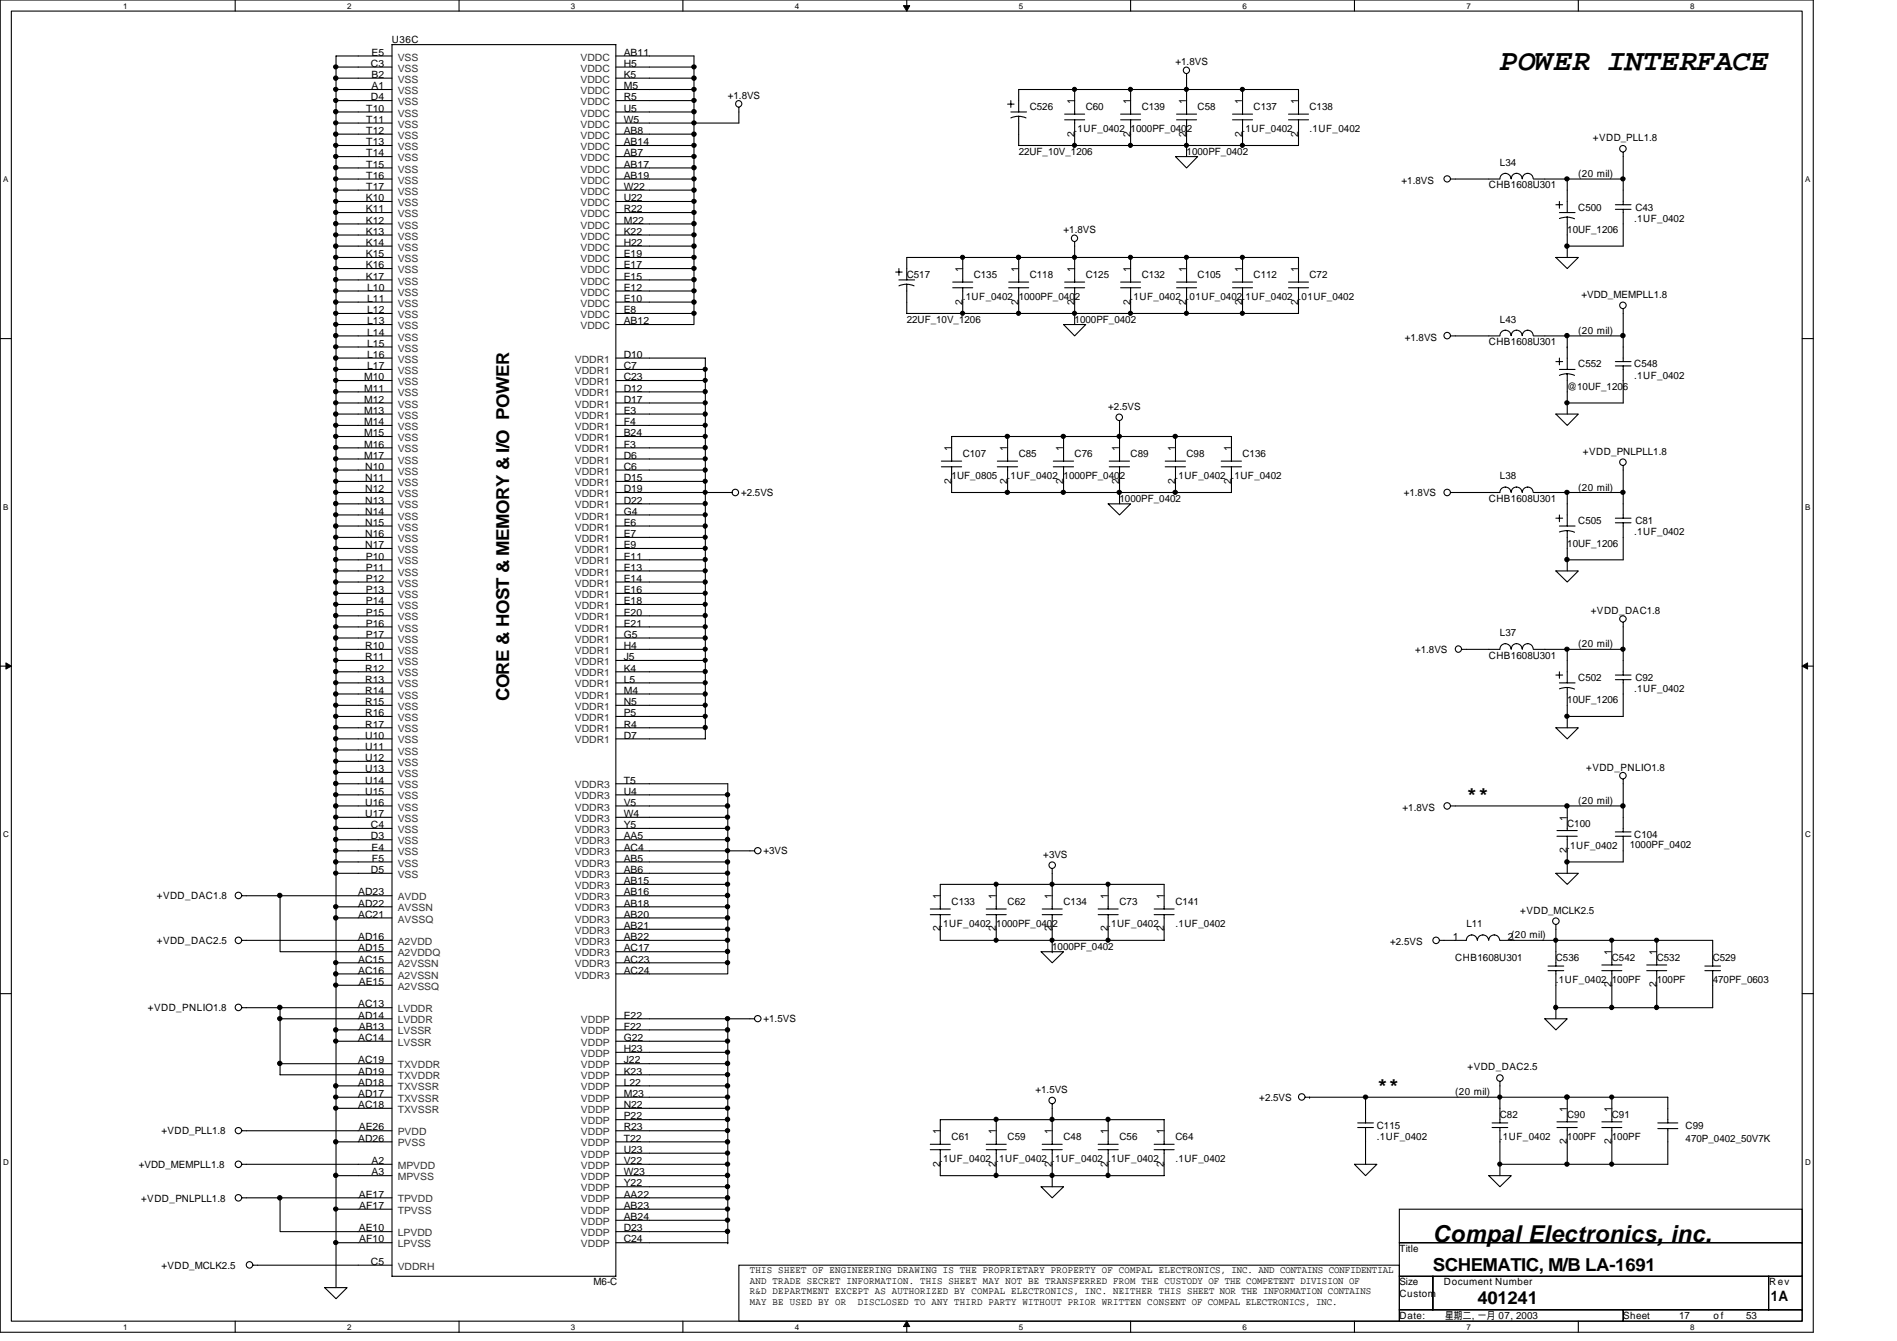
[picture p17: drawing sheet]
<svg xmlns="http://www.w3.org/2000/svg" width="297mm" height="210mm" viewBox="0 0 297 210" stroke-linecap="round" stroke-linejoin="round" font-family="sans-serif">
<defs><g id="words">
<text font-size="4.7" x="234.9" y="10.9">POWER INTERFACE</text>
<text font-size="3.6" x="224.4" y="194.4">Compal Electronics, inc.</text>
<g font-size="2.8">
<text x="79.7" y="109.7" transform="rotate(-90 79.7 109.7)">CORE &amp; HOST &amp; MEMORY &amp; I/O POWER</text>
<text x="229.7" y="125">**</text>
<text x="215.6" y="170.6">**</text>
<text x="224.4" y="198.9">SCHEMATIC, M/B LA-1691</text>
<text x="231.3" y="204.2">401241</text>
</g>
<text font-size="2.2" x="277.3" y="203.6">1A</text>
<g font-size="1.6">
<text x="58.1" y="10.5">C3</text>
<text x="58.2" y="8.7">E5</text>
<text x="61.4" y="6.7">U36C</text>
<text x="97.7" y="10.5">H5</text>
<text x="97.7" y="8.7">AB11</text>
<text x="184.1" y="10.2">+1.8VS</text>
<text x="57.4" y="17.5">T10</text>
<text x="58.1" y="15.7">D4</text>
<text x="58.2" y="12.2">B2</text>
<text x="58.2" y="14">A1</text>
<text x="97.7" y="12.2">K5</text>
<text x="97.7" y="14">M5</text>
<text x="97.7" y="15.7">R5</text>
<text x="97.7" y="17.5">U5</text>
<text x="114" y="15.5">+1.8VS</text>
<text x="161.2" y="17.2">C526</text>
<text x="168.2" y="16.3" transform="rotate(-90 168.2 16.3)">1</text>
<text x="170" y="17.2">C60</text>
<text x="177" y="16.3" transform="rotate(-90 177 16.3)">1</text>
<text x="178.8" y="17.2">C139</text>
<text x="185.8" y="16.3" transform="rotate(-90 185.8 16.3)">1</text>
<text x="187.5" y="17.2">C58</text>
<text x="194.5" y="16.3" transform="rotate(-90 194.5 16.3)">1</text>
<text x="196.3" y="17.2">C137</text>
<text x="203.3" y="16.3" transform="rotate(-90 203.3 16.3)">1</text>
<text x="205.1" y="17.2">C138</text>
<text x="57.4" y="19.2">T11</text>
<text x="57.4" y="21">T12</text>
<text x="57.4" y="22.7">T13</text>
<text x="97.7" y="19.2">W5</text>
<text x="97.7" y="21">AB8</text>
<text x="97.7" y="22.7">AB14</text>
<text x="168.2" y="21.4" transform="rotate(-90 168.2 21.4)">2</text>
<text x="168.3" y="20.7">.1UF_0402</text>
<text x="177" y="21.4" transform="rotate(-90 177 21.4)">2</text>
<text x="177" y="20.7">1000PF_0402</text>
<text x="185.8" y="21.4" transform="rotate(-90 185.8 21.4)">2</text>
<text x="194.5" y="21.4" transform="rotate(-90 194.5 21.4)">2</text>
<text x="194.6" y="20.7">.1UF_0402</text>
<text x="203.3" y="21.4" transform="rotate(-90 203.3 21.4)">2</text>
<text x="205.1" y="20.7">.1UF_0402</text>
<text x="249.4" y="22.1">+VDD_PLL1.8</text>
<text x="57.4" y="24.5">T14</text>
<text x="57.4" y="26.2">T15</text>
<text x="57.4" y="28">T16</text>
<text x="57.4" y="29.7">T17</text>
<text x="97.7" y="24.5">AB7</text>
<text x="97.7" y="26.2">AB17</text>
<text x="97.7" y="28">AB19</text>
<text x="97.7" y="29.7">W22</text>
<text x="159.5" y="24.2">22UF_10V_1206</text>
<text x="185.8" y="24.2">1000PF_0402</text>
<text x="219.5" y="28.7">+1.8VS</text>
<text x="233.1" y="29.5">CHB1608U301</text>
<text x="234.9" y="26">L34</text>
<text x="247.1" y="27.7">(20 mil)</text>
<text x="57.3" y="31.5">K10</text>
<text x="57.3" y="33.2">K11</text>
<text x="57.3" y="35">K12</text>
<text x="97.7" y="31.5">U22</text>
<text x="97.7" y="33.2">R22</text>
<text x="97.7" y="35">M22</text>
<text x="247.1" y="33">C500</text>
<text x="255.9" y="34.7">.1UF_0402</text>
<text x="256.1" y="33">C43</text>
<text x="57.3" y="36.7">K13</text>
<text x="57.3" y="38.5">K14</text>
<text x="57.3" y="40.3">K15</text>
<text x="57.3" y="42">K16</text>
<text x="97.7" y="38.5">H22</text>
<text x="97.7" y="42">E17</text>
<text x="97.7" y="36.7">K22</text>
<text x="97.7" y="40.3">E19</text>
<text x="166.5" y="36.5">+1.8VS</text>
<text x="245.4" y="36.5">10UF_1206</text>
<text x="57.3" y="43.8">K17</text>
<text x="57.5" y="45.5">L10</text>
<text x="57.5" y="47.2">L11</text>
<text x="97.7" y="45.5">E12</text>
<text x="97.7" y="47.2">E10</text>
<text x="97.7" y="43.8">E15</text>
<text x="142" y="43.5">C517</text>
<text x="150.7" y="47.7" transform="rotate(-90 150.7 47.7)">2</text>
<text x="150.7" y="42.6" transform="rotate(-90 150.7 42.6)">1</text>
<text x="150.7" y="47">.1UF_0402</text>
<text x="152.5" y="43.5">C135</text>
<text x="159.5" y="47.7" transform="rotate(-90 159.5 47.7)">2</text>
<text x="159.5" y="42.6" transform="rotate(-90 159.5 42.6)">1</text>
<text x="159.5" y="47">1000PF_0402</text>
<text x="161.2" y="43.5">C118</text>
<text x="168.2" y="47.7" transform="rotate(-90 168.2 47.7)">2</text>
<text x="168.2" y="42.6" transform="rotate(-90 168.2 42.6)">1</text>
<text x="170" y="43.5">C125</text>
<text x="177" y="47.7" transform="rotate(-90 177 47.7)">2</text>
<text x="177" y="42.6" transform="rotate(-90 177 42.6)">1</text>
<text x="177" y="47">.1UF_0402 .01UF_0402.1UF_0402 .01UF_0402</text>
<text x="178.8" y="43.5">C132</text>
<text x="185.8" y="47.7" transform="rotate(-90 185.8 47.7)">2</text>
<text x="185.8" y="42.6" transform="rotate(-90 185.8 42.6)">1</text>
<text x="187.5" y="43.5">C105</text>
<text x="194.5" y="47.7" transform="rotate(-90 194.5 47.7)">2</text>
<text x="194.5" y="42.6" transform="rotate(-90 194.5 42.6)">1</text>
<text x="196.3" y="43.5">C112</text>
<text x="203.3" y="47.7" transform="rotate(-90 203.3 47.7)">2</text>
<text x="203.3" y="42.6" transform="rotate(-90 203.3 42.6)">1</text>
<text x="205.1" y="43.5">C72</text>
<text x="247.6" y="46.7">+VDD_MEMPLL1.8</text>
<text x="57.5" y="49">L12</text>
<text x="57.5" y="50.8">L13</text>
<text x="57.5" y="52.5">L14</text>
<text x="97.7" y="49">E8</text>
<text x="97.7" y="50.8">AB12</text>
<text x="142" y="50.5">22UF_10V_1206</text>
<text x="168.3" y="50.5">1000PF_0402</text>
<text x="220" y="53.3">+1.8VS</text>
<text x="234.9" y="50.5">L43</text>
<text x="247.1" y="52.2">(20 mil)</text>
<text x="57" y="59.5">M10</text>
<text x="57.5" y="57.8">L17</text>
<text x="57.5" y="54.3">L15</text>
<text x="57.5" y="56">L16</text>
<text x="97.7" y="57.8">C7</text>
<text x="97.7" y="59.5">C23</text>
<text x="97.7" y="56">D10</text>
<text x="233.1" y="54">CHB1608U301</text>
<text x="247.1" y="57.5">C552</text>
<text x="255.9" y="57.5">C548</text>
<text x="255.9" y="59.3">.1UF_0402</text>
<text x="57" y="61.3">M11</text>
<text x="57" y="63">M12</text>
<text x="57" y="64.8">M13</text>
<text x="97.7" y="61.3">D12</text>
<text x="97.7" y="63">D17</text>
<text x="97.7" y="64.8">E3</text>
<text x="173.5" y="64.2">+2.5VS</text>
<text x="245.4" y="61">@10UF_1206</text>
<text x="57" y="71.8">M17</text>
<text x="57" y="66.5">M14</text>
<text x="57" y="68.3">M15</text>
<text x="57" y="70.1">M16</text>
<text x="97.7" y="66.5">F4</text>
<text x="97.7" y="68.3">B24</text>
<text x="97.7" y="70.1">F3</text>
<text x="97.7" y="71.8">D6</text>
<text x="149" y="70.6" transform="rotate(-90 149 70.6)">1</text>
<text x="150.7" y="71.5">C107</text>
<text x="157.7" y="70.6" transform="rotate(-90 157.7 70.6)">1</text>
<text x="159.5" y="71.5">C85</text>
<text x="166.5" y="70.6" transform="rotate(-90 166.5 70.6)">1</text>
<text x="168.3" y="71.5">C76</text>
<text x="175.3" y="70.6" transform="rotate(-90 175.3 70.6)">1</text>
<text x="177" y="71.5">C89</text>
<text x="184" y="70.6" transform="rotate(-90 184 70.6)">1</text>
<text x="185.8" y="71.5">C98</text>
<text x="192.8" y="70.6" transform="rotate(-90 192.8 70.6)">1</text>
<text x="194.6" y="71.5">C136</text>
<text x="247.9" y="71.2">+VDD_PNLPLL1.8</text>
<text x="57.2" y="73.5">N10</text>
<text x="57.2" y="75.3">N11</text>
<text x="57.2" y="77">N12</text>
<text x="97.7" y="73.5">C6</text>
<text x="97.7" y="75.3">D15</text>
<text x="97.7" y="77">D19</text>
<text x="116" y="77.7">+2.5VS</text>
<text x="149" y="75.7" transform="rotate(-90 149 75.7)">2</text>
<text x="149" y="75">1UF_0805</text>
<text x="157.7" y="75.7" transform="rotate(-90 157.7 75.7)">2</text>
<text x="157.8" y="75">.1UF_0402</text>
<text x="166.5" y="75.7" transform="rotate(-90 166.5 75.7)">2</text>
<text x="166.5" y="75">1000PF_0402</text>
<text x="175.3" y="75.7" transform="rotate(-90 175.3 75.7)">2</text>
<text x="184" y="75.7" transform="rotate(-90 184 75.7)">2</text>
<text x="184.1" y="75">.1UF_0402 .1UF_0402</text>
<text x="192.8" y="75.7" transform="rotate(-90 192.8 75.7)">2</text>
<text x="219.8" y="77.7">+1.8VS</text>
<text x="234.9" y="75">L38</text>
<text x="247.1" y="76.8">(20 mil)</text>
<text x="57.2" y="78.8">N13</text>
<text x="57.2" y="80.6">N14</text>
<text x="57.2" y="82.3">N15</text>
<text x="97.7" y="82.3">E6</text>
<text x="97.7" y="78.8">D22</text>
<text x="97.7" y="80.6">G4</text>
<text x="175.3" y="78.5">1000PF_0402</text>
<text x="233.1" y="78.5">CHB1608U301</text>
<text x="247.1" y="82">C505</text>
<text x="255.9" y="83.8">.1UF_0402</text>
<text x="256.1" y="82">C81</text>
<text x="57.2" y="85.8">N17</text>
<text x="57.2" y="84.1">N16</text>
<text x="57.3" y="87.6">P10</text>
<text x="57.3" y="89.3">P11</text>
<text x="97.7" y="85.8">E9</text>
<text x="97.7" y="89.3">E13</text>
<text x="97.7" y="84.1">E7</text>
<text x="97.7" y="87.6">E11</text>
<text x="245.4" y="85.6">10UF_1206</text>
<text x="57.3" y="91.1">P12</text>
<text x="57.3" y="92.8">P13</text>
<text x="57.3" y="94.6">P14</text>
<text x="97.7" y="91.1">E14</text>
<text x="97.7" y="92.8">E16</text>
<text x="97.7" y="94.6">E18</text>
<text x="57.2" y="101.6">R10</text>
<text x="57.3" y="99.8">P17</text>
<text x="57.3" y="96.4">P15</text>
<text x="57.3" y="98.1">P16</text>
<text x="97.7" y="98.1">E21</text>
<text x="97.7" y="101.6">H4</text>
<text x="97.7" y="96.4">E20</text>
<text x="97.7" y="99.8">G5</text>
<text x="234.9" y="99.6">L37</text>
<text x="247.1" y="101.3">(20 mil)</text>
<text x="249.1" y="96.1">+VDD_DAC1.8</text>
<text x="57.2" y="103.3">R11</text>
<text x="57.2" y="105.1">R12</text>
<text x="57.2" y="106.8">R13</text>
<text x="97.7" y="106.8">L5</text>
<text x="97.7" y="105.1">K4</text>
<text x="97.7" y="103.3">J5</text>
<text x="221.6" y="102.2">+1.8VS</text>
<text x="233.1" y="103.1">CHB1608U301</text>
<text x="247.1" y="106.6">C502</text>
<text x="256.1" y="106.6">C92</text>
<text x="57.2" y="113.9">R17</text>
<text x="57.2" y="108.6">R14</text>
<text x="57.2" y="110.4">R15</text>
<text x="57.2" y="112.1">R16</text>
<text x="97.7" y="113.9">R4</text>
<text x="97.7" y="112.1">P5</text>
<text x="97.7" y="110.4">N5</text>
<text x="97.7" y="108.6">M4</text>
<text x="245.4" y="110.1">10UF_1206</text>
<text x="255.9" y="108.3">.1UF_0402</text>
<text x="57.2" y="119.1">U12</text>
<text x="57.2" y="115.6">U10</text>
<text x="57.2" y="117.3">U11</text>
<text x="97.7" y="115.6">D7</text>
<text x="57.2" y="122.6">U14</text>
<text x="57.2" y="124.4">U15</text>
<text x="57.2" y="120.9">U13</text>
<text x="97.7" y="122.6">T5</text>
<text x="97.7" y="124.4">U4</text>
<text x="247.1" y="125.9">(20 mil)</text>
<text x="248.4" y="120.6">+VDD_PNLIO1.8</text>
<text x="57.2" y="126.1">U16</text>
<text x="57.2" y="127.9">U17</text>
<text x="58.1" y="129.6">C4</text>
<text x="58.1" y="131.4">D3</text>
<text x="97.7" y="126.1">V5</text>
<text x="97.7" y="127.9">W4</text>
<text x="97.7" y="129.6">Y5</text>
<text x="97.7" y="131.4">AA5</text>
<text x="219.6" y="126.9">+1.8VS</text>
<text x="245.4" y="128.4" transform="rotate(-90 245.4 128.4)">1</text>
<text x="245.4" y="129.4">C100</text>
<text x="255.9" y="131.1">C104</text>
<text x="58.1" y="136.7">D5</text>
<text x="58.2" y="133.1">E4</text>
<text x="58.2" y="134.9">F5</text>
<text x="97.7" y="133.1">AC4</text>
<text x="97.7" y="134.9">AB5</text>
<text x="97.7" y="136.7">AB6</text>
<text x="119.5" y="133.7">+3VS</text>
<text x="163.4" y="134.3">+3VS</text>
<text x="245.4" y="133.6" transform="rotate(-90 245.4 133.6)">2</text>
<text x="245.4" y="132.9">.1UF_0402</text>
<text x="255.2" y="132.7">1000PF_0402</text>
<text x="24.5" y="140.8">+VDD_DAC1.8</text>
<text x="56.1" y="140.2">AD23</text>
<text x="56.1" y="141.9">AD22</text>
<text x="56.1" y="143.6">AC21</text>
<text x="97.7" y="140.2">AB16</text>
<text x="97.7" y="143.6">AB20</text>
<text x="97.7" y="138.4">AB15</text>
<text x="97.7" y="141.9">AB18</text>
<text x="147.2" y="140.7" transform="rotate(-90 147.2 140.7)">1</text>
<text x="149" y="141.6">C133</text>
<text x="156" y="140.7" transform="rotate(-90 156 140.7)">1</text>
<text x="157.8" y="141.6">C62</text>
<text x="164.7" y="140.7" transform="rotate(-90 164.7 140.7)">1</text>
<text x="166.5" y="141.6">C134</text>
<text x="173.5" y="140.7" transform="rotate(-90 173.5 140.7)">1</text>
<text x="175.3" y="141.6">C73</text>
<text x="182.2" y="140.7" transform="rotate(-90 182.2 140.7)">1</text>
<text x="184.1" y="141.6">C141</text>
<text x="238" y="143">+VDD_MCLK2.5</text>
<text x="24.5" y="147.8">+VDD_DAC2.5</text>
<text x="56.1" y="148.9">AD15</text>
<text x="56.1" y="147.2">AD16</text>
<text x="97.7" y="145.4">AB21</text>
<text x="97.7" y="148.9">AC17</text>
<text x="97.7" y="147.2">AB22</text>
<text x="147.2" y="145.8" transform="rotate(-90 147.2 145.8)">2</text>
<text x="147.2" y="145.1">.1UF_0402</text>
<text x="156" y="145.8" transform="rotate(-90 156 145.8)">2</text>
<text x="156" y="145.1">1000PF_0402</text>
<text x="164.7" y="145.8" transform="rotate(-90 164.7 145.8)">2</text>
<text x="164.8" y="148.6">1000PF_0402</text>
<text x="173.5" y="145.8" transform="rotate(-90 173.5 145.8)">2</text>
<text x="173.5" y="145.1">.1UF_0402</text>
<text x="182.2" y="145.8" transform="rotate(-90 182.2 145.8)">2</text>
<text x="184.1" y="145.1">.1UF_0402</text>
<text x="217.7" y="148">+2.5VS</text>
<text x="227.5" y="147.2">1</text>
<text x="229.6" y="145.1">L11</text>
<text x="236.1" y="147.2">2(20 mil)</text>
<text x="252.3" y="149.5" transform="rotate(-90 252.3 149.5)">1</text>
<text x="259.4" y="149.5" transform="rotate(-90 259.4 149.5)">1</text>
<text x="56.1" y="150.7">AC15</text>
<text x="56.1" y="152.4">AC16</text>
<text x="56.2" y="154.2">AE15</text>
<text x="97.7" y="150.7">AC23</text>
<text x="97.7" y="152.4">AC24</text>
<text x="227.9" y="150.4">CHB1608U301</text>
<text x="243.6" y="150.4">C536</text>
<text x="243.6" y="153.9">.1UF_0402</text>
<text x="252.3" y="154.6" transform="rotate(-90 252.3 154.6)">2</text>
<text x="252.4" y="150.4">C542</text>
<text x="252.4" y="153.9">100PF</text>
<text x="259.4" y="154.6" transform="rotate(-90 259.4 154.6)">2</text>
<text x="259.4" y="150.4">C532</text>
<text x="259.4" y="153.9">100PF</text>
<text x="268.2" y="150.4">C529</text>
<text x="268.2" y="153.9">470PF_0603</text>
<text x="23.2" y="158.3">+VDD_PNLIO1.8</text>
<text x="56.1" y="157.7">AC13</text>
<text x="56.1" y="159.4">AD14</text>
<text x="56.2" y="161.2">AB13</text>
<text x="97.7" y="159.4">E22</text>
<text x="97.7" y="161.2">F22</text>
<text x="119.5" y="160">+1.5VS</text>
<text x="56.1" y="166.5">AC19</text>
<text x="56.1" y="162.9">AC14</text>
<text x="97.7" y="162.9">G22</text>
<text x="97.7" y="164.7">H23</text>
<text x="97.7" y="166.5">J22</text>
<text x="229.8" y="167.6">+VDD_DAC2.5</text>
<text x="56.1" y="173.4">AC18</text>
<text x="56.1" y="168.2">AD19</text>
<text x="56.1" y="171.7">AD17</text>
<text x="56.1" y="169.9">AD18</text>
<text x="97.7" y="169.9">L22</text>
<text x="97.7" y="171.7">M23</text>
<text x="97.7" y="173.4">N22</text>
<text x="97.7" y="168.2">K23</text>
<text x="162.1" y="171.1">+1.5VS</text>
<text x="197.2" y="172.3">+2.5VS</text>
<text x="227.9" y="171.4">(20 mil)</text>
<text x="25.3" y="177.5">+VDD_PLL1.8</text>
<text x="56.1" y="178.7">AD26</text>
<text x="56.2" y="177">AE26</text>
<text x="97.7" y="178.7">T22</text>
<text x="97.7" y="175.2">P22</text>
<text x="97.7" y="177">R23</text>
<text x="147.2" y="177.5" transform="rotate(-90 147.2 177.5)">1</text>
<text x="149" y="178.4">C61</text>
<text x="156" y="177.5" transform="rotate(-90 156 177.5)">1</text>
<text x="157.8" y="178.4">C59</text>
<text x="164.7" y="177.5" transform="rotate(-90 164.7 177.5)">1</text>
<text x="166.5" y="178.4">C48</text>
<text x="173.5" y="177.5" transform="rotate(-90 173.5 177.5)">1</text>
<text x="175.3" y="178.4">C56</text>
<text x="182.2" y="177.5" transform="rotate(-90 182.2 177.5)">1</text>
<text x="184.1" y="178.4">C64</text>
<text x="215.6" y="176.7">C115</text>
<text x="215.6" y="178.4">.1UF_0402</text>
<text x="234.9" y="174.9">C82</text>
<text x="234.9" y="178.4">.1UF_0402</text>
<text x="245.4" y="179.1" transform="rotate(-90 245.4 179.1)">2</text>
<text x="245.4" y="174" transform="rotate(-90 245.4 174)">1</text>
<text x="245.4" y="174.9">C90</text>
<text x="245.4" y="178.4">100PF</text>
<text x="252.3" y="179.1" transform="rotate(-90 252.3 179.1)">2</text>
<text x="252.3" y="174" transform="rotate(-90 252.3 174)">1</text>
<text x="252.4" y="174.9">C91</text>
<text x="252.4" y="178.4">100PF</text>
<text x="263.9" y="176.7">C99</text>
<text x="263.9" y="178.8">470P_0402_50V7K</text>
<text x="21.8" y="182.8">+VDD_MEMPLL1.8</text>
<text x="58.2" y="182.2">A2</text>
<text x="58.2" y="184">A3</text>
<text x="97.7" y="180.5">U23</text>
<text x="97.7" y="182.2">V22</text>
<text x="97.7" y="184">W23</text>
<text x="97.7" y="185.7">Y22</text>
<text x="147.2" y="182.6" transform="rotate(-90 147.2 182.6)">2</text>
<text x="147.2" y="181.9">.1UF_0402 .1UF_0402 .1UF_0402 .1UF_0402</text>
<text x="156" y="182.6" transform="rotate(-90 156 182.6)">2</text>
<text x="164.7" y="182.6" transform="rotate(-90 164.7 182.6)">2</text>
<text x="173.5" y="182.6" transform="rotate(-90 173.5 182.6)">2</text>
<text x="182.2" y="182.6" transform="rotate(-90 182.2 182.6)">2</text>
<text x="184.1" y="181.9">.1UF_0402</text>
<text x="22.1" y="188.1">+VDD_PNLPLL1.8</text>
<text x="56.2" y="187.5">AE17</text>
<text x="56.3" y="189.2">AF17</text>
<text x="97.7" y="187.5">AA22</text>
<text x="97.7" y="189.2">AB23</text>
<text x="97.7" y="191">AB24</text>
<text x="56.2" y="192.7">AE10</text>
<text x="56.3" y="194.5">AF10</text>
<text x="58.1" y="198">C5</text>
<text x="97.7" y="192.7">D23</text>
<text x="97.7" y="194.5">C24</text>
<text x="219.1" y="196">Title</text>
<text x="25.3" y="198.6">+VDD_MCLK2.5</text>
<text x="92.9" y="201.2">M6-C</text>
<text x="117.4" y="199.3">THIS SHEET OF ENGINEERING DRAWING IS THE PROPRIETARY PROPERTY OF COMPAL ELECTRONICS, INC. AND CONTAINS CONFIDENTIAL</text>
<text x="117.4" y="200.9">AND TRADE SECRET INFORMATION. THIS SHEET MAY NOT BE TRANSFERRED FROM THE CUSTODY OF THE COMPETENT DIVISION OF</text>
<text x="117.4" y="202.6">R&amp;D DEPARTMENT EXCEPT AS AUTHORIZED BY COMPAL ELECTRONICS, INC. NEITHER THIS SHEET NOR THE INFORMATION CONTAINS</text>
<text x="219.1" y="201.2">Size</text>
<text x="219.1" y="203">Custom</text>
<text x="226.1" y="201.2">Document Number</text>
<text x="277" y="201.2">Rev</text>
<text x="117.4" y="204.2">MAY BE USED BY OR</text>
<text x="134.3" y="204.2">DISCLOSED TO ANY THIRD PARTY WITHOUT PRIOR WRITTEN CONSENT OF COMPAL ELECTRONICS, INC.</text>
<text x="219.2" y="206.5">Date:</text>
<text x="226.3" y="206.5">星期二 一月 07, 2003</text>
<text x="230.5" y="206.5">,</text>
<text x="254.2" y="206.5">Sheet</text>
<text x="262.9" y="206.5">17</text>
<text x="268.3" y="206.5">o f</text>
<text x="273.4" y="206.5">53</text>
</g>
<g font-size="1.6" fill="#333">
<text x="62.3" y="9.5">VSS</text>
<text x="62.3" y="11.2">VSS</text>
<text x="90.9" y="11.2">VDDC</text>
<text x="90.9" y="9.5">VDDC</text>
<text x="62.3" y="13">VSS</text>
<text x="62.3" y="14.7">VSS</text>
<text x="62.3" y="16.5">VSS</text>
<text x="90.9" y="13">VDDC</text>
<text x="90.9" y="14.7">VDDC</text>
<text x="90.9" y="16.5">VDDC</text>
<text x="62.3" y="18.2">VSS</text>
<text x="62.3" y="20">VSS</text>
<text x="62.3" y="21.7">VSS</text>
<text x="62.3" y="23.5">VSS</text>
<text x="90.9" y="18.2">VDDC</text>
<text x="90.9" y="20">VDDC</text>
<text x="90.9" y="21.7">VDDC</text>
<text x="90.9" y="23.5">VDDC</text>
<text x="62.3" y="25.2">VSS</text>
<text x="62.3" y="27">VSS</text>
<text x="62.3" y="28.7">VSS</text>
<text x="90.9" y="25.2">VDDC</text>
<text x="90.9" y="27">VDDC</text>
<text x="90.9" y="28.7">VDDC</text>
<text x="62.3" y="32.3">VSS</text>
<text x="62.3" y="34">VSS</text>
<text x="62.3" y="35.8">VSS</text>
<text x="62.3" y="30.5">VSS</text>
<text x="90.9" y="30.5">VDDC</text>
<text x="90.9" y="32.3">VDDC</text>
<text x="90.9" y="34">VDDC</text>
<text x="90.9" y="35.8">VDDC</text>
<text x="62.3" y="37.5">VSS</text>
<text x="62.3" y="39.2">VSS</text>
<text x="62.3" y="41">VSS</text>
<text x="90.9" y="39.2">VDDC</text>
<text x="90.9" y="37.5">VDDC</text>
<text x="90.9" y="41">VDDC</text>
<text x="62.3" y="44.5">VSS</text>
<text x="62.3" y="46.3">VSS</text>
<text x="62.3" y="42.8">VSS</text>
<text x="90.9" y="46.3">VDDC</text>
<text x="90.9" y="42.8">VDDC</text>
<text x="90.9" y="44.5">VDDC</text>
<text x="62.3" y="48">VSS</text>
<text x="62.3" y="49.8">VSS</text>
<text x="62.3" y="51.5">VSS</text>
<text x="62.3" y="53.3">VSS</text>
<text x="90.9" y="48">VDDC</text>
<text x="90.9" y="49.8">VDDC</text>
<text x="90.9" y="51.5">VDDC</text>
<text x="62.3" y="58.5">VSS</text>
<text x="62.3" y="55">VSS</text>
<text x="62.3" y="56.8">VSS</text>
<text x="90" y="58.5">VDDR1</text>
<text x="90" y="56.8">VDDR1</text>
<text x="62.3" y="60.3">VSS</text>
<text x="62.3" y="62.1">VSS</text>
<text x="62.3" y="63.8">VSS</text>
<text x="62.3" y="65.5">VSS</text>
<text x="90" y="60.3">VDDR1</text>
<text x="90" y="62.1">VDDR1</text>
<text x="90" y="63.8">VDDR1</text>
<text x="90" y="65.5">VDDR1</text>
<text x="62.3" y="67.3">VSS</text>
<text x="62.3" y="69">VSS</text>
<text x="62.3" y="70.8">VSS</text>
<text x="90" y="67.3">VDDR1</text>
<text x="90" y="69">VDDR1</text>
<text x="90" y="70.8">VDDR1</text>
<text x="62.3" y="72.6">VSS</text>
<text x="62.3" y="74.3">VSS</text>
<text x="62.3" y="76.1">VSS</text>
<text x="62.3" y="77.8">VSS</text>
<text x="90" y="74.3">VDDR1</text>
<text x="90" y="72.6">VDDR1</text>
<text x="90" y="76.1">VDDR1</text>
<text x="90" y="77.8">VDDR1</text>
<text x="62.3" y="79.6">VSS</text>
<text x="62.3" y="81.3">VSS</text>
<text x="62.3" y="83.1">VSS</text>
<text x="90" y="83.1">VDDR1</text>
<text x="90" y="79.6">VDDR1</text>
<text x="90" y="81.3">VDDR1</text>
<text x="62.3" y="86.6">VSS</text>
<text x="62.3" y="88.3">VSS</text>
<text x="62.3" y="84.8">VSS</text>
<text x="90" y="86.6">VDDR1</text>
<text x="90" y="84.8">VDDR1</text>
<text x="90" y="88.3">VDDR1</text>
<text x="62.3" y="90.1">VSS</text>
<text x="62.3" y="91.8">VSS</text>
<text x="62.3" y="93.6">VSS</text>
<text x="62.3" y="95.3">VSS</text>
<text x="90" y="90.1">VDDR1</text>
<text x="90" y="91.8">VDDR1</text>
<text x="90" y="93.6">VDDR1</text>
<text x="90" y="95.3">VDDR1</text>
<text x="62.3" y="100.6">VSS</text>
<text x="62.3" y="97.1">VSS</text>
<text x="62.3" y="98.8">VSS</text>
<text x="90" y="98.8">VDDR1</text>
<text x="90" y="97.1">VDDR1</text>
<text x="90" y="100.6">VDDR1</text>
<text x="62.3" y="102.4">VSS</text>
<text x="62.3" y="104.1">VSS</text>
<text x="62.3" y="105.9">VSS</text>
<text x="62.3" y="107.6">VSS</text>
<text x="90" y="107.6">VDDR1</text>
<text x="90" y="105.9">VDDR1</text>
<text x="90" y="104.1">VDDR1</text>
<text x="90" y="102.4">VDDR1</text>
<text x="62.3" y="109.3">VSS</text>
<text x="62.3" y="111.1">VSS</text>
<text x="62.3" y="112.9">VSS</text>
<text x="90" y="112.9">VDDR1</text>
<text x="90" y="111.1">VDDR1</text>
<text x="90" y="109.3">VDDR1</text>
<text x="62.3" y="114.6">VSS</text>
<text x="62.3" y="119.9">VSS</text>
<text x="62.3" y="116.4">VSS</text>
<text x="62.3" y="118.1">VSS</text>
<text x="90" y="114.6">VDDR1</text>
<text x="90" y="116.4">VDDR1</text>
<text x="62.3" y="123.4">VSS</text>
<text x="62.3" y="125.1">VSS</text>
<text x="62.3" y="121.6">VSS</text>
<text x="90" y="123.4">VDDR3</text>
<text x="90" y="125.1">VDDR3</text>
<text x="62.3" y="126.9">VSS</text>
<text x="62.3" y="128.7">VSS</text>
<text x="62.3" y="130.4">VSS</text>
<text x="90" y="126.9">VDDR3</text>
<text x="90" y="128.7">VDDR3</text>
<text x="90" y="130.4">VDDR3</text>
<text x="62.3" y="137.4">VSS</text>
<text x="62.3" y="132.2">VSS</text>
<text x="62.3" y="133.9">VSS</text>
<text x="62.3" y="135.6">VSS</text>
<text x="90" y="132.2">VDDR3</text>
<text x="90" y="133.9">VDDR3</text>
<text x="90" y="135.6">VDDR3</text>
<text x="90" y="137.4">VDDR3</text>
<text x="62.3" y="140.9">AVDD</text>
<text x="62.3" y="142.7">AVSSN</text>
<text x="90" y="140.9">VDDR3</text>
<text x="90" y="139.1">VDDR3</text>
<text x="90" y="142.7">VDDR3</text>
<text x="62.3" y="149.7">A2VDDQ</text>
<text x="62.3" y="144.4">AVSSQ</text>
<text x="62.3" y="147.9">A2VDD</text>
<text x="90" y="144.4">VDDR3</text>
<text x="90" y="146.2">VDDR3</text>
<text x="90" y="149.7">VDDR3</text>
<text x="90" y="147.9">VDDR3</text>
<text x="62.3" y="151.4">A2VSSN</text>
<text x="62.3" y="154.9">A2VSSQ</text>
<text x="62.3" y="153.2">A2VSSN</text>
<text x="90" y="151.4">VDDR3</text>
<text x="90" y="153.2">VDDR3</text>
<text x="62.3" y="158.5">LVDDR</text>
<text x="62.3" y="160.2">LVDDR</text>
<text x="62.3" y="161.9">LVSSR</text>
<text x="91" y="160.2">VDDP</text>
<text x="91" y="161.9">VDDP</text>
<text x="62.3" y="167.2">TXVDDR</text>
<text x="62.3" y="163.7">LVSSR</text>
<text x="91" y="163.7">VDDP</text>
<text x="91" y="165.4">VDDP</text>
<text x="91" y="167.2">VDDP</text>
<text x="62.3" y="169">TXVDDR</text>
<text x="62.3" y="172.5">TXVSSR</text>
<text x="62.3" y="170.7">TXVSSR</text>
<text x="91" y="170.7">VDDP</text>
<text x="91" y="172.5">VDDP</text>
<text x="91" y="169">VDDP</text>
<text x="62.3" y="177.7">PVDD</text>
<text x="62.3" y="179.5">PVSS</text>
<text x="62.3" y="174.2">TXVSSR</text>
<text x="91" y="179.5">VDDP</text>
<text x="91" y="174.2">VDDP</text>
<text x="91" y="176">VDDP</text>
<text x="91" y="177.7">VDDP</text>
<text x="62.3" y="183">MPVDD</text>
<text x="62.3" y="184.7">MPVSS</text>
<text x="91" y="181.2">VDDP</text>
<text x="91" y="183">VDDP</text>
<text x="91" y="184.7">VDDP</text>
<text x="62.3" y="190">TPVSS</text>
<text x="62.3" y="188.2">TPVDD</text>
<text x="91" y="186.5">VDDP</text>
<text x="91" y="188.2">VDDP</text>
<text x="91" y="190">VDDP</text>
<text x="91" y="191.7">VDDP</text>
<text x="62.3" y="193.5">LPVDD</text>
<text x="62.3" y="195.2">LPVSS</text>
<text x="91" y="193.5">VDDP</text>
<text x="91" y="195.2">VDDP</text>
<text x="62.3" y="198.8">VDDRH</text>
</g>
<g font-size="1.3">
<text x="19.3" y="1.4">1</text>
<text x="54.4" y="1.4">2</text>
<text x="89.4" y="1.4">3</text>
<text x="124.5" y="1.4">4</text>
<text x="159.5" y="1.4">5</text>
<text x="194.6" y="1.4">6</text>
<text x="229.6" y="1.4">7</text>
<text x="264.7" y="1.4">8</text>
<text x=".5" y="28.5">A</text>
<text x="282.7" y="28.5">A</text>
<text x=".5" y="79.8">B</text>
<text x="282.7" y="79.8">B</text>
<text x=".5" y="131">C</text>
<text x="282.7" y="131">C</text>
<text x=".5" y="182.3">D</text>
<text x="282.7" y="182.3">D</text>
<text x="19.3" y="208.2">1</text>
<text x="54.4" y="208.2">2</text>
<text x="89.4" y="208.2">3</text>
<text x="124.5" y="208.2">4</text>
<text x="159.5" y="208.2">5</text>
<text x="194.6" y="208.2">6</text>
<text x="229.6" y="208.2">7</text>
<text x="264.7" y="208.2">8</text>
</g>
</g></defs>
<path d="M0 0h283.9v208.5h-283.9zM1.8 1.7h280.4v205.1h-280.4z" fill="none" stroke="#000" stroke-width=".17"/>
<g fill="#fff">
<path d="M19.3 .2h.7v1.4h-.7z"/>
<path d="M19.3 207h.7v1.4h-.7z"/>
</g>
<path d="M36.8 0v1.7M36.8 206.8v1.7" fill="none" stroke="#000" stroke-width=".17"/>
<g fill="#fff">
<path d="M54.4 .2h.6v1.4h-.6z"/>
<path d="M54.4 207h.6v1.4h-.6z"/>
</g>
<path d="M71.9 0v1.7M71.9 206.8v1.7" fill="none" stroke="#000" stroke-width=".17"/>
<g fill="#fff">
<path d="M89.4 .2h.7v1.4h-.7z"/>
<path d="M89.4 207h.7v1.4h-.7z"/>
</g>
<path d="M106.9 0v1.7M106.9 206.8v1.7" fill="none" stroke="#000" stroke-width=".17"/>
<g fill="#fff">
<path d="M124.5 .2h.6v1.4h-.6z"/>
<path d="M124.5 207h.6v1.4h-.6z"/>
</g>
<path d="M142 0v1.7M142 206.8v1.7" fill="none" stroke="#000" stroke-width=".17"/>
<path d="M141.5 .9h.9l-.4 .8zM142 206.8l.4 .8h-.9z" fill="#000" stroke="#000" stroke-width=".16"/>
<g fill="#fff">
<path d="M159.5 .2h.7v1.4h-.7z"/>
<path d="M159.5 207h.7v1.4h-.7z"/>
</g>
<path d="M177 0v1.7M177 206.8v1.7" fill="none" stroke="#000" stroke-width=".17"/>
<g fill="#fff">
<path d="M194.6 .2h.6v1.4h-.6z"/>
<path d="M194.6 207h.6v1.4h-.6z"/>
</g>
<path d="M212.1 0v1.7M212.1 206.8v1.7" fill="none" stroke="#000" stroke-width=".17"/>
<g fill="#fff">
<path d="M229.6 .2h.7v1.4h-.7z"/>
<path d="M229.6 207h.7v1.4h-.7z"/>
</g>
<path d="M247.1 0v1.7M247.1 206.8v1.7" fill="none" stroke="#000" stroke-width=".17"/>
<g fill="#fff">
<path d="M264.7 .2h.6v1.4h-.6z"/>
<path d="M264.7 207h.6v1.4h-.6z"/>
<path d="M.5 27.3h.8v1.4h-.8z"/>
<path d="M282.7 27.3h.8v1.4h-.8z"/>
<path d="M.5 78.6h.8v1.4h-.8z"/>
<path d="M282.7 78.6h.8v1.4h-.8z"/>
</g>
<path d="M0 53h1.8M282.2 53h1.7" fill="none" stroke="#000" stroke-width=".17"/>
<g fill="#fff">
<path d="M.5 129.9h.9v1.4h-.9z"/>
<path d="M282.7 129.9h.8v1.4h-.8z"/>
</g>
<path d="M0 104.3h1.8M282.2 104.3h1.7" fill="none" stroke="#000" stroke-width=".17"/>
<path d="M.9 103.8l.9 .5-.9 .4zM282.2 104.3l.8-.5v.9z" fill="#000" stroke="#000" stroke-width=".16"/>
<g fill="#fff">
<path d="M.5 181.1h.9v1.4h-.9z"/>
<path d="M282.7 181.1h.8v1.4h-.8z"/>
</g>
<g fill="none" stroke="#000" stroke-width=".17">
<path d="M52.6 12.2h8.8M52.6 15.7h8.8M52.6 17.5h8.8M52.6 14h8.8M52.6 10.5h8.8M52.6 19.3h8.8M61.4 8.8h-8.8v192.7M61.4 7h35v192.8h-35zM96.4 12.2h12.3M96.4 8.8h12.3v19.2M96.4 15.7h12.3M96.4 17.5h12.3"/>
<path d="M96.4 14h12.3M96.4 10.5h12.3M115.7 16.8v2.5h-19.3M157.8 16.3h1M158.3 18.5a2.89 2.89 0 0 1 2.4 0M158.3 17.5h2.4M158.3 15.7v1.1M159.5 17.5v-3.5h43.8v3.9M159.5 18.2v4.6h43.8v-4M166.7 18.8h3.1M166.7 17.9h3.1M168.3 14v3.9"/>
<path d="M168.3 18.8v4M175.5 18.8h3.1M175.5 17.9h3.1M177 14v3.9M177 18.8v4M184.2 18.8h3.2M184.2 17.9h3.2M185.8 11.6v6.3M185.8 18.8v5.7M193 18.8h3.1M193 17.9h3.1M194.6 14v3.9"/>
<path d="M194.6 18.8v4M201.8 18.8h3.1M201.8 17.9h3.1M52.6 26.3h8.8M52.6 35.1h8.8M52.6 21h8.8M52.6 33.3h8.8M52.6 29.8h8.8M52.6 24.5h8.8M52.6 22.8h8.8M52.6 36.8h8.8M52.6 38.5h8.8"/>
<path d="M52.6 31.5h8.8M52.6 28h8.8M96.4 28h12.3v1.8M96.4 26.3h12.3M96.4 35.1h12.3M96.4 21h12.3M96.4 33.3h12.3M96.4 29.8h12.3M96.4 24.5h12.3M96.4 22.8h12.3M96.4 36.8h12.3M96.4 38.5h12.3"/>
<path d="M96.4 31.5h12.3M108.7 28h.1M108.7 29.8v12.2M168.3 37.8v6.4M184.1 24.5h3.4l-1.7 1.8zM227.2 28h7.7M234.9 28a.87 .87 0 0 1 .8-.9 .87 .87 0 0 1 .9 .9M236.6 28a.85 .85 0 0 1 .9-.9 .85 .85 0 0 1 .8 .9M238.4 28a.85 .85 0 0 1 .8-.9 .85 .85 0 0 1 .9 .9M240.1 28h14.1M243.6 32h1.1M244.2 34.2l1.2-.2 1.1 .2"/>
<path d="M244.2 33.3h2.4M244.2 31.5v1.1M245.4 28v5.3M245.4 34v6.3M252.9 32h2.5M252.9 32.8h2.5M254.2 32.8v5.7h-8.8M254.2 23.8v8.2M52.6 54.3h.1M52.6 47.3h.1M52.6 40.3h.1M52.6 42h8.8"/>
<path d="M52.6 40.3h8.8M52.6 54.3h8.8M52.6 56h8.8M52.6 57.8h8.8M52.6 52.6h8.8M52.6 59.6h8.8M52.6 45.6h8.8M52.6 50.8h8.8M52.6 49.1h8.8M52.6 47.3h8.8M52.6 43.8h8.8M96.4 42h12.3"/>
<path d="M96.4 40.3h12.3M96.4 56h14v59.7h-14M96.4 57.8h14M96.4 59.6h14M108.7 47.3v1.8h-12.3M108.7 45.6v1.7h-12.3M108.7 43.8v1.8h-12.3M108.7 42v1.8h-12.3M108.7 49.1v1.7h-12.3M140.2 42.6h1.1M140.8 44.7a2.89 2.89 0 0 1 2.3 0M140.8 43.8h2.4"/>
<path d="M140.8 42v1.1M142 44.5v4.6h52.6M149.2 45h3.1M149.2 44.2h3.1M150.7 40.3v3.9M150.7 45v4.1M157.9 45h3.2M157.9 44.2h3.2M159.5 40.3v3.9M159.5 45v4.1M166.5 50.8h3.5l-1.7 1.8zM166.7 45h3.1"/>
<path d="M166.7 44.2h3.1M168.3 45v5.8M175.5 45h3.1M175.5 44.2h3.1M177 40.3v3.9M177 45v4.1M184.2 45h3.2M184.2 44.2h3.2M185.8 40.3v3.9M185.8 45v4.1M193 45h3.1M193 44.2h3.1"/>
<path d="M194.6 45v4.1h8.7v-4.1M194.6 40.3v3.9M201.8 45h3.1M201.8 44.2h3.1M203.3 40.3h.1M203.3 40.3h-61.3v3.5M203.3 40.3v3.9M227.2 52.6h7.7M234.9 52.5a.87 .87 0 0 1 .8-.8 .87 .87 0 0 1 .9 .8M236.6 52.5a.85 .85 0 0 1 .9-.8 .85 .85 0 0 1 .8 .8M238.4 52.5a.85 .85 0 0 1 .8-.8 .85 .85 0 0 1 .9 .8M240.1 52.6h5.3"/>
<path d="M243.6 40.3h3.5l-1.7 1.7zM243.6 56.6h1.1M244.2 58.8l1.2-.3 1.1 .3M244.2 57.8h2.4M244.2 56v1.1M245.4 54.3h.1M245.4 52.6h8.8v4M245.4 52.6v5.2M245.4 58.5v6.3M252.9 56.6h2.5M252.9 57.3h2.5M254.2 48.3v4.3"/>
<path d="M254.2 57.3v5.8h-8.8M52.6 75.4h8.8M52.6 73.6h8.8M52.6 66.6h8.8M52.6 68.3h8.8M52.6 77.1h8.8M52.6 63.1h8.8M52.6 70.1h8.8M52.6 78.9h8.8M52.6 71.8h8.8M52.6 61.3h8.8M52.6 64.8h8.8"/>
<path d="M96.4 75.4h14M96.4 73.6h14M96.4 66.6h14M96.4 68.3h14M96.4 77.1h18.2M96.4 63.1h14M96.4 70.1h14M96.4 78.9h14M96.4 71.8h14M96.4 61.3h14M96.4 64.8h14M147.4 73.1h3.2"/>
<path d="M147.4 72.2h3.2M149 72.2v-3.9h43.8v3.9M149 73.1v4h43.8v-4M156.2 73.1h3.1M156.2 72.2h3.1M157.8 68.3v3.9M157.8 73.1v4M164.9 73.1h3.2M164.9 72.2h3.2M166.5 68.3v3.9M166.5 73.1v4M173.5 78.9h3.5l-1.7 1.7z"/>
<path d="M173.7 73.1h3.2M173.7 72.2h3.2M175.3 65.9v6.3M175.3 73.1v5.8M182.5 73.1h3.1M182.5 72.2h3.1M184.1 68.3v3.9M184.1 73.1v4M191.2 73.1h3.2M191.2 72.2h3.2M227.2 77.1h7.7M234.9 77a.87 .87 0 0 1 .8-.8 .87 .87 0 0 1 .9 .8"/>
<path d="M236.6 77a.85 .85 0 0 1 .9-.8 .85 .85 0 0 1 .8 .8M238.4 77a.85 .85 0 0 1 .8-.8 .85 .85 0 0 1 .9 .8M240.1 77.1h5.3M243.6 64.8h3.5l-1.7 1.8zM254.2 77.1h-8.8v5.2M254.2 72.9v8.2M52.6 80.6h8.8M52.6 84.1h8.8M52.6 99.9h8.8M52.6 85.9h8.8M52.6 82.3h8.8M52.6 92.9h8.8"/>
<path d="M52.6 94.6h8.8M52.6 87.6h8.8M52.6 89.4h8.8M52.6 96.4h8.8M52.6 98.1h8.8M52.6 91.1h8.8M96.4 80.6h14M96.4 84.1h14M96.4 99.9h14M96.4 85.9h14M96.4 82.3h14M96.4 92.9h14"/>
<path d="M96.4 94.6h14M96.4 87.6h14M96.4 89.4h14M96.4 96.4h14M96.4 98.1h14M96.4 91.1h14M110.4 84.1h.1M243.6 89.4h3.5l-1.7 1.7zM243.6 81.1h1.1M244.2 83.3l1.2-.2 1.1 .2M244.2 82.3h2.4M244.2 80.6v1.1"/>
<path d="M245.4 83.1v6.3M252.9 81.1h2.5M252.9 81.8h2.5M254.2 81.8v5.8h-8.8M254.2 97.4v8.3M52.6 110.4h8.8M52.6 113.9h8.8M52.6 115.7h8.8M52.6 101.6h8.8M52.6 105.2h8.8M52.6 112.1h8.8M52.6 106.9h8.8"/>
<path d="M52.6 108.6h8.8M52.6 119.2h8.8M52.6 117.4h8.8M52.6 103.4h8.8M96.4 110.4h14M96.4 113.9h14M96.4 101.6h14M96.4 105.2h14M96.4 112.1h14M96.4 106.9h14M96.4 108.6h14M96.4 103.4h14"/>
<path d="M228.9 101.6h6M234.9 101.6a.87 .87 0 0 1 .8-.8 .87 .87 0 0 1 .9 .8M236.6 101.6a.85 .85 0 0 1 .9-.8 .85 .85 0 0 1 .8 .8M238.4 101.6a.85 .85 0 0 1 .8-.8 .85 .85 0 0 1 .9 .8M240.1 101.6h5.3v5.3M243.6 113.9h3.5l-1.7 1.8zM243.6 105.7h1.1M244.2 107.8l1.2-.2 1.1 .3M244.2 106.9h2.4M244.2 105.2v1M245.4 107.6v6.3M245.4 101.6h8.8"/>
<path d="M252.9 105.7h2.5M252.9 106.4h2.5M254.2 106.4v5.7h-8.8M52.6 134.9h8.8M52.6 124.4h8.8M52.6 133.2h8.8M52.6 131.4h8.8M52.6 129.7h8.8M52.6 136.7h8.8M52.6 126.2h8.8M52.6 127.9h8.8M52.6 122.7h8.8"/>
<path d="M52.6 120.9h8.8M96.4 122.7h17.6v24.5M96.4 134.9h17.6M96.4 124.4h17.6M96.4 133.2h21.7M96.4 131.4h17.6M96.4 138.4h17.6M96.4 129.7h17.6M96.4 136.7h17.6M96.4 126.2h17.6M96.4 127.9h17.6M156 138.4v3.9"/>
<path d="M164.8 136v6.3M173.5 138.4v3.9M227.2 126.2h27M243.6 136.7h3.5l-1.7 1.7zM243.8 130.9h3.2M243.8 130h3.2M245.4 126.2v3.8M245.4 130.9v5.8M252.9 130.9h2.5M252.9 130.2h2.5M254.2 130.9v4h-8.8M254.2 122v8.2"/>
<path d="M0 155.5h1.8M37.9 147.2h23.5M37.9 140.2h23.5M37.9 157.7h23.5M43.9 140.2v8.8h17.5M43.9 157.7v10.5h17.5M43.9 159.5h17.5M52.6 141.9h8.8M52.6 143.7h8.8M52.6 154.2h8.8M52.6 150.7h8.8M52.6 152.4h8.8"/>
<path d="M96.4 147.2h17.6M96.4 141.9h17.6M96.4 145.5h17.6M96.4 143.7h17.6M96.4 140.2h17.6M96.4 159.5h21.7M114 150.7v1.7h-17.6M114 149v1.7h-17.6M114 147.2v1.8h-17.6M114 159.5v35M145.7 143.2h3.1M145.7 142.3h3.1"/>
<path d="M147.2 143.2v4h35.1v-4M147.2 142.3v-3.9h35.1v3.9M154.4 143.2h3.2M154.4 142.3h3.2M156 143.2v4M163 149h3.5l-1.7 1.7zM163.2 143.2h3.1M163.2 142.3h3.1M164.8 149h.1M164.8 143.2v5.8M172 143.2h3.1M172 142.3h3.1"/>
<path d="M173.5 143.2v4M180.7 143.2h3.2M180.7 142.3h3.2M225.4 147.2h4.2M229.6 147.2a.85 .85 0 0 1 .9-.9 .85 .85 0 0 1 .8 .9M231.3 147.2a.87 .87 0 0 1 .9-.9 .87 .87 0 0 1 .9 .9M233.1 147.2a.85 .85 0 0 1 .9-.9 .85 .85 0 0 1 .8 .9M234.9 147.2h33.3v4M241.9 159.5h3.5l-1.8 1.7zM242.4 151.9h2.5M242.4 151.2h2.5M243.6 157.7h.1"/>
<path d="M243.6 144.7v6.5M243.6 151.9v7.6M250.8 151.9h3.2M250.8 151h3.2M252.4 157.7h.1M252.4 147.2v3.8M252.4 151.9v5.8M257.8 151.9h3.2M257.8 151h3.2M259.4 147.2v3.8M259.4 151.9v5.8M267 151.9h2.4"/>
<path d="M267 151.2h2.4M268.2 151.9v5.8h-24.6M282.2 155.5h1.7M37.9 177h23.5M43.9 166.5h17.5M52.6 161.2h8.8M52.6 170h8.8M52.6 173.5h8.8M52.6 163h8.8M52.6 171.7h8.8M52.6 178.7h8.8M96.4 177h17.6"/>
<path d="M96.4 166.5h17.6M96.4 168.2h17.6M96.4 161.2h17.6M96.4 170h17.6M96.4 173.5h17.6M96.4 163h17.6M96.4 171.7h17.6M96.4 178.7h17.6M96.4 164.7h17.6M96.4 175.3h17.6M145.7 180h3.1M145.7 179.1h3.1"/>
<path d="M147.2 179.1v-3.8h8.8v3.8M147.2 180v4h8.8M154.4 180h3.2M154.4 179.1h3.2M156 175.3h8.8v3.8M156 180v4M163.2 180h3.1M163.2 179.1h3.1M164.8 172.8v2.5h17.5v3.8M164.8 180v4h17.5v-4M172 180h3.1M172 179.1h3.1"/>
<path d="M173.5 175.3v3.8M173.5 180v4M180.7 180h3.2M180.7 179.1h3.2M204.4 171.7h56.8v4.1M205.1 171.7h.1M212.6 176.5h2.5M212.6 175.8h2.5M213.8 171.7v4.1M213.8 176.5v5.7M233.6 176.5h2.5M233.6 175.8h2.5"/>
<path d="M234.9 169.3v6.5M234.9 176.5v7.5M243.8 176.5h3.2M243.8 175.6h3.2M245.4 171.7v3.9M245.4 176.5v5.7M250.8 176.5h3.2M250.8 175.6h3.2M252.4 171.7v3.9M252.4 176.5v5.7M259.6 175.8h3.1M259.6 176.7h3.1"/>
<path d="M261.2 176.7v5.5h-26.3M37.9 182.2h23.5M37.9 187.5h23.5M39.6 198h21.8M43.9 187.5v5.3h17.5M52.6 189.3h8.8M52.6 194.5h8.8M52.6 184h8.8M96.4 182.2h17.6M96.4 187.5h17.6M96.4 189.3h17.6M96.4 180.5h17.6"/>
<path d="M96.4 194.5h17.6M96.4 185.8h17.6M96.4 184h17.6M96.4 192.8h17.6M96.4 191h17.6M114 194.5h.1M115.7 198h103.4v8.8h-103.4zM156 184h8.8v1.8M163 185.8h3.5l-1.7 1.7zM212.1 182.2h3.5l-1.8 1.8zM219.1 189.3h63.1v5.2h-63.1zM219.1 194.5h63.1v5.3h-63.1z"/>
<path d="M219.1 199.8h5.3v5.2h-5.3zM224.4 199.8h52.5v5.2h-52.5zM233.1 184h3.5l-1.7 1.8zM276.9 199.8h5.3v5.2h-5.3zM50.8 201.5h3.6l-1.8 1.8zM219.1 205h35.1v1.8h-35.1zM254.2 205h28v1.8h-28z"/>
<circle cx="115.7" cy="16.3" r=".5"/>
<circle cx="185.8" cy="11" r=".5"/>
<circle cx="168.2" cy="37.3" r=".5"/>
<circle cx="226.6" cy="28" r=".5"/>
<circle cx="254.1" cy="23.3" r=".51"/>
<circle cx="226.6" cy="52.5" r=".51"/>
<circle cx="254.1" cy="47.8" r=".51"/>
<circle cx="115.1" cy="77.1" r=".51"/>
<circle cx="175.3" cy="65.3" r=".51"/>
<circle cx="226.6" cy="77.1" r=".51"/>
<circle cx="254.1" cy="72.3" r=".51"/>
<circle cx="254.1" cy="96.9" r=".5"/>
<circle cx="228.4" cy="101.6" r=".5"/>
<circle cx="118.7" cy="133.2" r=".5"/>
<circle cx="164.8" cy="135.4" r=".51"/>
<circle cx="226.6" cy="126.1" r=".51"/>
<circle cx="254.1" cy="121.4" r=".51"/>
<circle cx="37.3" cy="140.2" r=".51"/>
<circle cx="37.3" cy="157.7" r=".51"/>
<circle cx="37.3" cy="147.2" r=".51"/>
<circle cx="118.7" cy="159.4" r=".5"/>
<circle cx="224.9" cy="147.2" r=".51"/>
<circle cx="243.6" cy="144.2" r=".51"/>
<circle cx="37.3" cy="177" r=".5"/>
<circle cx="164.8" cy="172.2" r=".51"/>
<circle cx="203.8" cy="171.7" r=".51"/>
<circle cx="234.9" cy="168.7" r=".51"/>
<circle cx="37.3" cy="187.5" r=".51"/>
<circle cx="37.3" cy="182.2" r=".51"/>
<circle cx="39.1" cy="198" r=".51"/>
</g>
<g fill="#000" stroke="#000" stroke-width=".17">
<circle cx="52.6" cy="17.5" r=".34"/>
<circle cx="52.6" cy="12.2" r=".34"/>
<circle cx="52.6" cy="14" r=".33"/>
<circle cx="52.6" cy="10.5" r=".33"/>
<circle cx="52.6" cy="15.7" r=".33"/>
<circle cx="52.6" cy="19.2" r=".33"/>
<circle cx="108.7" cy="17.5" r=".34"/>
<circle cx="108.7" cy="12.2" r=".34"/>
<circle cx="108.7" cy="14" r=".33"/>
<circle cx="108.7" cy="10.5" r=".33"/>
<circle cx="108.7" cy="15.7" r=".33"/>
<circle cx="108.7" cy="19.2" r=".33"/>
<circle cx="168.2" cy="14" r=".32"/>
<circle cx="177" cy="14" r=".32"/>
<circle cx="185.8" cy="14" r=".32"/>
<circle cx="194.5" cy="14" r=".32"/>
<circle cx="52.6" cy="38.5" r=".34"/>
<circle cx="52.6" cy="35" r=".34"/>
<circle cx="52.6" cy="21" r=".34"/>
<circle cx="52.6" cy="26.2" r=".34"/>
<circle cx="52.6" cy="29.8" r=".34"/>
<circle cx="52.6" cy="22.7" r=".33"/>
<circle cx="52.6" cy="24.5" r=".33"/>
<circle cx="52.6" cy="36.8" r=".33"/>
<circle cx="52.6" cy="33.2" r=".33"/>
<circle cx="52.6" cy="28" r=".33"/>
<circle cx="52.6" cy="31.5" r=".33"/>
<circle cx="108.7" cy="38.5" r=".34"/>
<circle cx="108.7" cy="35" r=".34"/>
<circle cx="108.7" cy="21" r=".34"/>
<circle cx="108.7" cy="29.8" r=".34"/>
<circle cx="108.7" cy="26.2" r=".34"/>
<circle cx="108.7" cy="36.8" r=".33"/>
<circle cx="108.7" cy="22.7" r=".33"/>
<circle cx="108.7" cy="24.5" r=".33"/>
<circle cx="108.7" cy="33.2" r=".33"/>
<circle cx="108.7" cy="28" r=".33"/>
<circle cx="108.7" cy="31.5" r=".33"/>
<circle cx="168.2" cy="22.7" r=".32"/>
<circle cx="177" cy="22.7" r=".32"/>
<circle cx="185.8" cy="22.7" r=".32"/>
<circle cx="194.5" cy="22.7" r=".32"/>
<circle cx="245.4" cy="38.5" r=".34"/>
<circle cx="245.4" cy="28" r=".33"/>
<circle cx="254.1" cy="28" r=".33"/>
<circle cx="52.6" cy="47.3" r=".34"/>
<circle cx="52.6" cy="56" r=".34"/>
<circle cx="52.6" cy="43.8" r=".34"/>
<circle cx="52.6" cy="52.5" r=".34"/>
<circle cx="52.6" cy="49" r=".33"/>
<circle cx="52.6" cy="50.8" r=".33"/>
<circle cx="52.6" cy="54.3" r=".33"/>
<circle cx="52.6" cy="42" r=".33"/>
<circle cx="52.6" cy="40.3" r=".33"/>
<circle cx="52.6" cy="45.5" r=".33"/>
<circle cx="52.6" cy="57.8" r=".33"/>
<circle cx="52.6" cy="59.5" r=".33"/>
<circle cx="108.7" cy="47.3" r=".34"/>
<circle cx="108.7" cy="43.8" r=".34"/>
<circle cx="108.7" cy="49" r=".33"/>
<circle cx="108.7" cy="40.3" r=".33"/>
<circle cx="108.7" cy="42" r=".33"/>
<circle cx="108.7" cy="45.5" r=".33"/>
<circle cx="110.4" cy="59.5" r=".32"/>
<circle cx="110.4" cy="57.8" r=".32"/>
<circle cx="150.7" cy="49" r=".32"/>
<circle cx="150.7" cy="40.3" r=".32"/>
<circle cx="159.5" cy="49" r=".32"/>
<circle cx="159.5" cy="40.3" r=".32"/>
<circle cx="168.2" cy="49" r=".32"/>
<circle cx="168.2" cy="40.3" r=".32"/>
<circle cx="177" cy="49" r=".32"/>
<circle cx="177" cy="40.3" r=".32"/>
<circle cx="185.8" cy="49" r=".32"/>
<circle cx="185.8" cy="40.3" r=".32"/>
<circle cx="194.5" cy="49" r=".32"/>
<circle cx="194.5" cy="40.3" r=".32"/>
<circle cx="245.4" cy="52.5" r=".34"/>
<circle cx="254.1" cy="52.5" r=".34"/>
<circle cx="52.6" cy="61.3" r=".34"/>
<circle cx="52.6" cy="64.8" r=".34"/>
<circle cx="52.6" cy="78.8" r=".34"/>
<circle cx="52.6" cy="70.1" r=".34"/>
<circle cx="52.6" cy="73.6" r=".34"/>
<circle cx="52.6" cy="71.8" r=".33"/>
<circle cx="52.6" cy="77.1" r=".33"/>
<circle cx="52.6" cy="75.3" r=".33"/>
<circle cx="52.6" cy="63.1" r=".33"/>
<circle cx="52.6" cy="66.6" r=".33"/>
<circle cx="52.6" cy="68.3" r=".33"/>
<circle cx="110.4" cy="61.3" r=".33"/>
<circle cx="110.4" cy="64.8" r=".33"/>
<circle cx="110.4" cy="70.1" r=".33"/>
<circle cx="110.4" cy="78.8" r=".33"/>
<circle cx="110.4" cy="73.6" r=".33"/>
<circle cx="110.4" cy="71.8" r=".32"/>
<circle cx="110.4" cy="63.1" r=".32"/>
<circle cx="110.4" cy="75.3" r=".32"/>
<circle cx="110.4" cy="77.1" r=".32"/>
<circle cx="110.4" cy="66.6" r=".32"/>
<circle cx="110.4" cy="68.3" r=".32"/>
<circle cx="157.7" cy="77.1" r=".33"/>
<circle cx="157.7" cy="68.3" r=".33"/>
<circle cx="166.5" cy="77.1" r=".33"/>
<circle cx="166.5" cy="68.3" r=".33"/>
<circle cx="175.3" cy="77.1" r=".33"/>
<circle cx="175.3" cy="68.3" r=".33"/>
<circle cx="184" cy="77.1" r=".33"/>
<circle cx="184" cy="68.3" r=".33"/>
<circle cx="245.4" cy="63.1" r=".33"/>
<circle cx="245.4" cy="77.1" r=".33"/>
<circle cx="254.1" cy="77.1" r=".33"/>
<circle cx="52.6" cy="99.9" r=".34"/>
<circle cx="52.6" cy="91.1" r=".34"/>
<circle cx="52.6" cy="82.3" r=".34"/>
<circle cx="52.6" cy="87.6" r=".34"/>
<circle cx="52.6" cy="96.3" r=".34"/>
<circle cx="52.6" cy="94.6" r=".33"/>
<circle cx="52.6" cy="85.8" r=".33"/>
<circle cx="52.6" cy="84.1" r=".33"/>
<circle cx="52.6" cy="80.6" r=".33"/>
<circle cx="52.6" cy="89.3" r=".33"/>
<circle cx="52.6" cy="92.9" r=".33"/>
<circle cx="52.6" cy="98.1" r=".33"/>
<circle cx="110.4" cy="99.9" r=".33"/>
<circle cx="110.4" cy="91.1" r=".33"/>
<circle cx="110.4" cy="82.3" r=".33"/>
<circle cx="110.4" cy="87.6" r=".33"/>
<circle cx="110.4" cy="96.3" r=".33"/>
<circle cx="110.4" cy="94.6" r=".32"/>
<circle cx="110.4" cy="85.8" r=".32"/>
<circle cx="110.4" cy="84.1" r=".32"/>
<circle cx="110.4" cy="80.6" r=".32"/>
<circle cx="110.4" cy="89.3" r=".32"/>
<circle cx="110.4" cy="92.9" r=".32"/>
<circle cx="110.4" cy="98.1" r=".32"/>
<circle cx="245.4" cy="87.6" r=".34"/>
<circle cx="52.6" cy="105.1" r=".34"/>
<circle cx="52.6" cy="113.9" r=".34"/>
<circle cx="52.6" cy="117.4" r=".34"/>
<circle cx="52.6" cy="108.6" r=".34"/>
<circle cx="52.6" cy="103.4" r=".33"/>
<circle cx="52.6" cy="119.1" r=".33"/>
<circle cx="52.6" cy="110.4" r=".33"/>
<circle cx="52.6" cy="101.6" r=".33"/>
<circle cx="52.6" cy="115.6" r=".33"/>
<circle cx="52.6" cy="106.9" r=".33"/>
<circle cx="52.6" cy="112.1" r=".33"/>
<circle cx="110.4" cy="105.1" r=".33"/>
<circle cx="110.4" cy="113.9" r=".33"/>
<circle cx="110.4" cy="108.6" r=".33"/>
<circle cx="110.4" cy="103.4" r=".32"/>
<circle cx="110.4" cy="101.6" r=".32"/>
<circle cx="110.4" cy="110.4" r=".32"/>
<circle cx="110.4" cy="106.9" r=".32"/>
<circle cx="110.4" cy="112.1" r=".32"/>
<circle cx="245.4" cy="101.6" r=".33"/>
<circle cx="245.4" cy="112.1" r=".33"/>
<circle cx="254.1" cy="101.6" r=".33"/>
<circle cx="52.6" cy="131.4" r=".34"/>
<circle cx="52.6" cy="122.6" r=".34"/>
<circle cx="52.6" cy="134.9" r=".34"/>
<circle cx="52.6" cy="126.1" r=".34"/>
<circle cx="52.6" cy="127.9" r=".33"/>
<circle cx="52.6" cy="136.7" r=".33"/>
<circle cx="52.6" cy="124.4" r=".33"/>
<circle cx="52.6" cy="129.6" r=".33"/>
<circle cx="52.6" cy="120.9" r=".33"/>
<circle cx="52.6" cy="133.2" r=".33"/>
<circle cx="113.9" cy="131.4" r=".34"/>
<circle cx="113.9" cy="134.9" r=".34"/>
<circle cx="113.9" cy="126.1" r=".34"/>
<circle cx="113.9" cy="136.7" r=".33"/>
<circle cx="113.9" cy="127.9" r=".33"/>
<circle cx="113.9" cy="138.4" r=".33"/>
<circle cx="113.9" cy="129.6" r=".33"/>
<circle cx="113.9" cy="124.4" r=".33"/>
<circle cx="113.9" cy="133.2" r=".33"/>
<circle cx="156" cy="138.4" r=".32"/>
<circle cx="164.7" cy="138.4" r=".32"/>
<circle cx="173.5" cy="138.4" r=".32"/>
<circle cx="245.4" cy="134.9" r=".34"/>
<circle cx="245.4" cy="126.1" r=".34"/>
<circle cx="254.1" cy="126.1" r=".34"/>
<circle cx="43.8" cy="140.2" r=".34"/>
<circle cx="43.8" cy="157.7" r=".34"/>
<circle cx="43.8" cy="159.4" r=".33"/>
<circle cx="52.6" cy="152.4" r=".34"/>
<circle cx="52.6" cy="143.7" r=".34"/>
<circle cx="52.6" cy="150.7" r=".33"/>
<circle cx="52.6" cy="141.9" r=".33"/>
<circle cx="52.6" cy="154.2" r=".33"/>
<circle cx="113.9" cy="140.2" r=".34"/>
<circle cx="113.9" cy="143.7" r=".34"/>
<circle cx="113.9" cy="148.9" r=".34"/>
<circle cx="113.9" cy="145.4" r=".33"/>
<circle cx="113.9" cy="159.4" r=".33"/>
<circle cx="113.9" cy="141.9" r=".33"/>
<circle cx="113.9" cy="150.7" r=".33"/>
<circle cx="113.9" cy="147.2" r=".33"/>
<circle cx="156" cy="147.2" r=".32"/>
<circle cx="164.7" cy="147.2" r=".32"/>
<circle cx="173.5" cy="147.2" r=".32"/>
<circle cx="243.6" cy="157.7" r=".33"/>
<circle cx="243.6" cy="147.2" r=".32"/>
<circle cx="252.4" cy="157.7" r=".33"/>
<circle cx="252.4" cy="147.2" r=".32"/>
<circle cx="259.4" cy="157.7" r=".33"/>
<circle cx="259.4" cy="147.2" r=".32"/>
<circle cx="43.8" cy="166.4" r=".34"/>
<circle cx="52.6" cy="161.2" r=".34"/>
<circle cx="52.6" cy="170" r=".34"/>
<circle cx="52.6" cy="178.7" r=".34"/>
<circle cx="52.6" cy="173.5" r=".33"/>
<circle cx="52.6" cy="171.7" r=".33"/>
<circle cx="52.6" cy="163" r=".33"/>
<circle cx="113.9" cy="161.2" r=".34"/>
<circle cx="113.9" cy="175.2" r=".34"/>
<circle cx="113.9" cy="170" r=".34"/>
<circle cx="113.9" cy="178.7" r=".34"/>
<circle cx="113.9" cy="166.4" r=".34"/>
<circle cx="113.9" cy="173.5" r=".33"/>
<circle cx="113.9" cy="164.7" r=".33"/>
<circle cx="113.9" cy="171.7" r=".33"/>
<circle cx="113.9" cy="177" r=".33"/>
<circle cx="113.9" cy="163" r=".33"/>
<circle cx="113.9" cy="168.2" r=".33"/>
<circle cx="156" cy="175.2" r=".33"/>
<circle cx="164.7" cy="175.2" r=".33"/>
<circle cx="173.5" cy="175.2" r=".33"/>
<circle cx="213.8" cy="171.7" r=".33"/>
<circle cx="234.8" cy="171.7" r=".32"/>
<circle cx="245.4" cy="171.7" r=".33"/>
<circle cx="252.4" cy="171.7" r=".32"/>
<circle cx="43.8" cy="187.5" r=".34"/>
<circle cx="52.6" cy="184" r=".34"/>
<circle cx="52.6" cy="189.2" r=".33"/>
<circle cx="52.6" cy="194.5" r=".33"/>
<circle cx="113.9" cy="192.7" r=".34"/>
<circle cx="113.9" cy="187.5" r=".34"/>
<circle cx="113.9" cy="184" r=".34"/>
<circle cx="113.9" cy="191" r=".33"/>
<circle cx="113.9" cy="185.7" r=".33"/>
<circle cx="113.9" cy="180.5" r=".33"/>
<circle cx="113.9" cy="189.2" r=".33"/>
<circle cx="113.9" cy="182.2" r=".33"/>
<circle cx="156" cy="184" r=".33"/>
<circle cx="164.7" cy="184" r=".33"/>
<circle cx="173.5" cy="184" r=".33"/>
<circle cx="234.8" cy="182.2" r=".32"/>
<circle cx="245.4" cy="182.2" r=".33"/>
<circle cx="252.4" cy="182.2" r=".32"/>
</g>
<use href="#words"/>
</svg>
